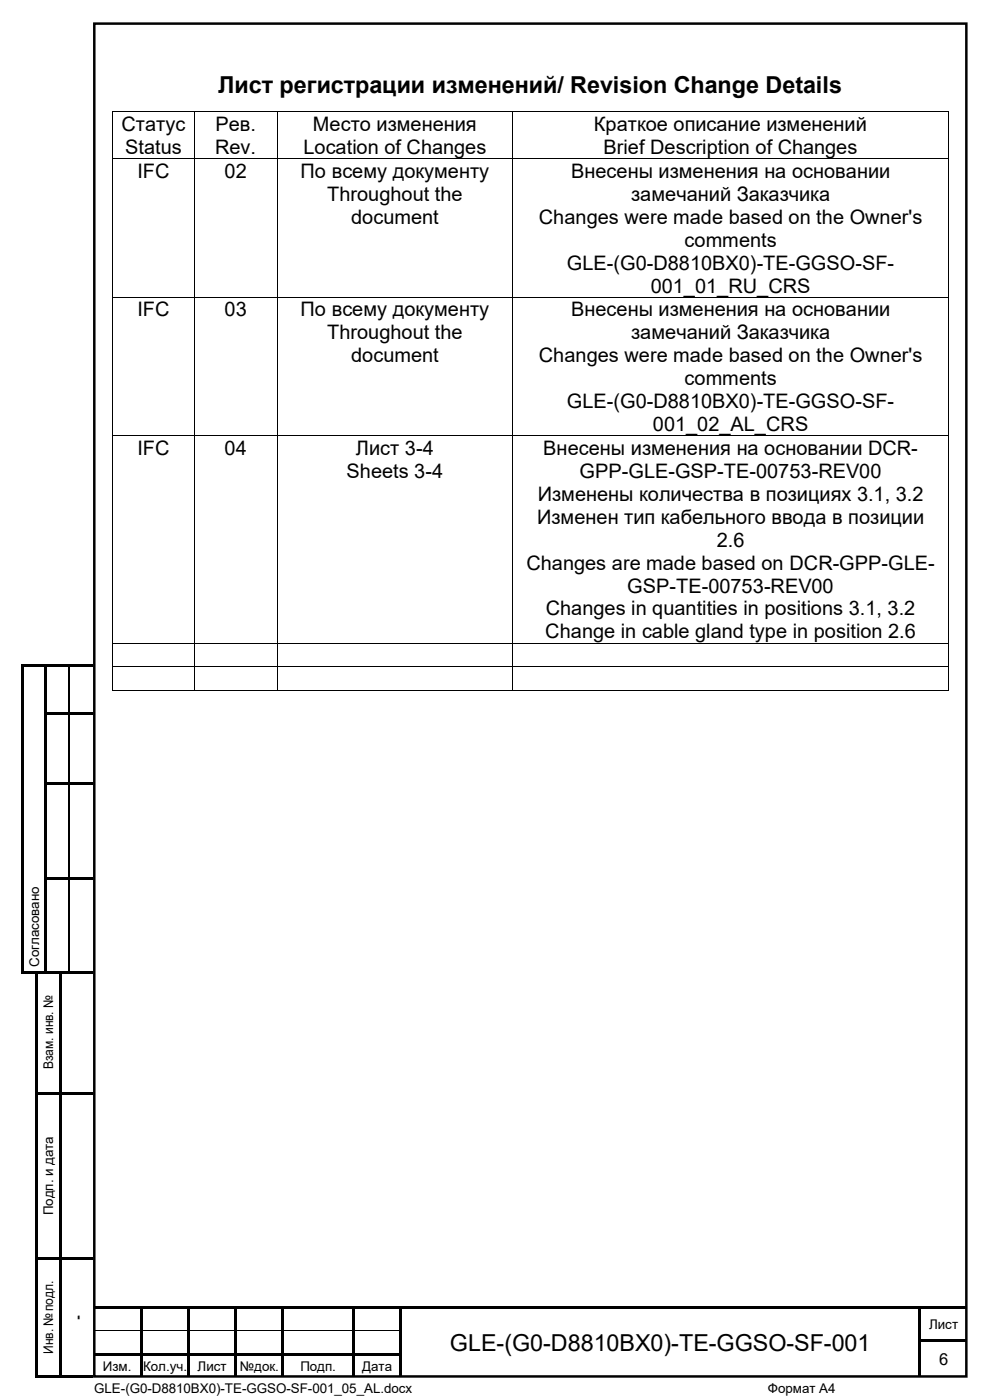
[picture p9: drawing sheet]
<svg xmlns="http://www.w3.org/2000/svg" width="210mm" height="297mm" viewBox="0 0 210 297" stroke-linecap="round" stroke-linejoin="round" font-family="sans-serif">
<defs><g id="words">
<g font-size="5">
<text x="46.3" y="19.6">Лист регистрации изменений/ Revision Change Details</text>
<text x="95.4" y="286.6">GLE-(G0-D8810BX0)-TE-GGSO-SF-001</text>
</g>
<g font-size="4.2">
<text x="25.8" y="27.8">Статус</text>
<text x="45.7" y="27.8">Рев.</text>
<text x="66.4" y="27.8">Место изменения</text>
<text x="126" y="27.8">Краткое описание изменений</text>
<text x="26.6" y="32.7">Status</text>
<text x="45.6" y="32.7">Rev.</text>
<text x="64.4" y="32.7">Location of Changes</text>
<text x="128" y="32.7">Brief Description of Changes</text>
<text x="29.1" y="37.7">IFC</text>
<text x="47.6" y="37.7">02</text>
<text x="63.8" y="37.7">По всему документу</text>
<text x="121.1" y="37.7">Внесены изменения на основании</text>
<text x="69.4" y="42.6">Throughout the</text>
<text x="74.5" y="47.5">document</text>
<text x="114.3" y="47.5">Changes were made based on the Owner's</text>
<text x="133.9" y="42.6">замечаний Заказчика</text>
<text x="145.2" y="52.3">comments</text>
<text x="120.3" y="57.2">GLE-(G0-D8810BX0)-TE-GGSO-SF-</text>
<text x="138" y="62.1">001_01_RU_CRS</text>
<text x="29.1" y="67.1">IFC</text>
<text x="47.6" y="67.1">03</text>
<text x="63.8" y="67.1">По всему документу</text>
<text x="69.4" y="72">Throughout the</text>
<text x="121.1" y="67.1">Внесены изменения на основании</text>
<text x="133.9" y="72">замечаний Заказчика</text>
<text x="74.5" y="76.8">document</text>
<text x="114.3" y="76.8">Changes were made based on the Owner's</text>
<text x="145.2" y="81.7">comments</text>
<text x="120.3" y="86.6">GLE-(G0-D8810BX0)-TE-GGSO-SF-</text>
<text x="138.5" y="91.4">001_02_AL_CRS</text>
<text x="29.1" y="96.5">IFC</text>
<text x="47.6" y="96.5">04</text>
<text x="73.5" y="101.4">Sheets 3-4</text>
<text x="75.5" y="96.5">Лист 3-4</text>
<text x="115.3" y="96.5">Внесены изменения на основании DCR-</text>
<text x="123" y="101.4">GPP-GLE-GSP-TE-00753-REV00</text>
<text x="114.1" y="106.2">Изменены количества в позициях 3.1, 3.2</text>
<text x="113.9" y="111.1">Изменен тип кабельного ввода в позиции</text>
<text x="152" y="116">2.6</text>
<text x="111.7" y="120.8">Changes are made based on DCR-GPP-GLE-</text>
<text x="133.1" y="125.7">GSP-TE-00753-REV00</text>
<text x="115.8" y="130.6">Changes in quantities in positions 3.1, 3.2</text>
<text x="115.7" y="135.4">Change in cable gland type in position 2.6</text>
</g>
<text font-size="3.5" x="199.2" y="289.6">6</text>
<g font-size="2.8">
<text x="8.3" y="205.1" transform="rotate(-90 8.3 205.1)">Согласовано</text>
<text x="11.3" y="226.9" transform="rotate(-90 11.3 226.9)">Взам. инв. №</text>
<text x="11.3" y="257.8" transform="rotate(-90 11.3 257.8)">Подп. и дата</text>
<text x="17.4" y="279.9" transform="rotate(-90 17.4 279.9)">-</text>
<text x="197.1" y="281.9">Лист</text>
<text x="11.3" y="287.2" transform="rotate(-90 11.3 287.2)">Инв. № подл.</text>
<text x="21.8" y="290.9">Изм.</text>
<text x="30.4" y="290.9">Кол.уч.</text>
<text x="41.9" y="290.9">Лист</text>
<text x="50.9" y="290.9">№док.</text>
<text x="63.7" y="290.9">Подп.</text>
<text x="76.9" y="290.9">Дата</text>
<text x="20" y="295.6">GLE-(G0-D8810BX0)-TE-GGSO-SF-001_05_AL.docx</text>
<text x="162.9" y="295.6">Формат A4</text>
</g>
</g></defs>
<path d="M20 5h185v287h-185z" fill="none" stroke="#000" stroke-width=".53"/>
<g fill="#000">
<path d="M23.8 23.7h.1v.1h-.1z" fill-rule="evenodd"/>
<path d="M23.8 23.7h.1v.1h-.1z" fill-rule="evenodd"/>
<path d="M23.8 33.6h.1v.1h-.1z" fill-rule="evenodd"/>
<path d="M41.2 23.7h.2v.1h-.2z" fill-rule="evenodd"/>
<path d="M41.2 33.6h.2v.1h-.2z" fill-rule="evenodd"/>
<path d="M58.7 23.7h.2v.1h-.2z" fill-rule="evenodd"/>
<path d="M58.7 33.6h.2v.1h-.2z" fill-rule="evenodd"/>
<path d="M108.7 23.7h.2v.1h-.2z" fill-rule="evenodd"/>
<path d="M108.7 33.6h.2v.1h-.2z" fill-rule="evenodd"/>
<path d="M201.1 23.7h.2v.1h-.2z" fill-rule="evenodd"/>
<path d="M201.1 23.7h.2v.1h-.2z" fill-rule="evenodd"/>
<path d="M201.1 33.6h.2v.1h-.2z" fill-rule="evenodd"/>
<path d="M23.8 63h.1v.1h-.1z" fill-rule="evenodd"/>
<path d="M41.2 63h.2v.1h-.2z" fill-rule="evenodd"/>
<path d="M58.7 63h.2v.1h-.2z" fill-rule="evenodd"/>
<path d="M108.7 63h.2v.1h-.2z" fill-rule="evenodd"/>
<path d="M201.1 63h.2v.1h-.2z" fill-rule="evenodd"/>
<path d="M23.8 92.3h.1v.2h-.1z" fill-rule="evenodd"/>
<path d="M41.2 92.3h.2v.2h-.2z" fill-rule="evenodd"/>
<path d="M58.7 92.3h.2v.2h-.2z" fill-rule="evenodd"/>
<path d="M108.7 92.3h.2v.2h-.2z" fill-rule="evenodd"/>
<path d="M201.1 92.3h.2v.2h-.2z" fill-rule="evenodd"/>
<path d="M23.8 136.3h.1v.2h-.1z" fill-rule="evenodd"/>
<path d="M41.2 136.3h.2v.2h-.2z" fill-rule="evenodd"/>
<path d="M58.7 136.3h.2v.2h-.2z" fill-rule="evenodd"/>
<path d="M108.7 136.3h.2v.2h-.2z" fill-rule="evenodd"/>
<path d="M201.1 136.3h.2v.2h-.2z" fill-rule="evenodd"/>
<path d="M4.5 141h.5v.6h-.5z" fill-rule="evenodd"/>
<path d="M4.5 141h.5v.5h-.5z" fill-rule="evenodd"/>
<path d="M4.5 141.6h.5v9.5h-.5z" fill-rule="evenodd"/>
<path d="M4.5 151.1h.5v.5h-.5z" fill-rule="evenodd"/>
<path d="M5 141h4.5v.5h-4.5z" fill-rule="evenodd"/>
<path d="M9.5 141.5l.5 .1z" fill-rule="evenodd"/>
<path d="M9.5 141h.5v.5h-.5z" fill-rule="evenodd"/>
<path d="M9.5 141.6h.5v9.5h-.5z" fill-rule="evenodd"/>
<path d="M9.5 151.1h.5v.5h-.5z" fill-rule="evenodd"/>
<path d="M10 141h4.6v.5h-4.6z" fill-rule="evenodd"/>
<path d="M10 151.1h4.6v.5h-4.6z" fill-rule="evenodd"/>
<path d="M14.6 141.5l.3 .1z" fill-rule="evenodd"/>
<path d="M14.6 141h.5v.5h-.5z" fill-rule="evenodd"/>
<path d="M14.6 151.6h.3z" fill-rule="evenodd"/>
<path d="M14.6 151.1h.5v.5h-.5z" fill-rule="evenodd"/>
<path d="M15.1 141h4.7v.5h-4.7z" fill-rule="evenodd"/>
<path d="M15.1 151.1h4.7v.5h-4.7z" fill-rule="evenodd"/>
<path d="M23.8 141.4h.1v.1h-.1z" fill-rule="evenodd"/>
<path d="M23.8 146.4h.1v.2h-.1z" fill-rule="evenodd"/>
<path d="M23.8 146.4h.1v.2h-.1z" fill-rule="evenodd"/>
<path d="M41.2 141.4h.2v.1h-.2z" fill-rule="evenodd"/>
<path d="M41.2 146.4h.2v.2h-.2z" fill-rule="evenodd"/>
<path d="M58.7 141.4h.2v.1h-.2z" fill-rule="evenodd"/>
<path d="M58.7 146.4h.2v.2h-.2z" fill-rule="evenodd"/>
<path d="M108.7 141.4h.2v.1h-.2z" fill-rule="evenodd"/>
<path d="M108.7 146.4h.2v.2h-.2z" fill-rule="evenodd"/>
<path d="M201.1 141.4h.2v.1h-.2z" fill-rule="evenodd"/>
<path d="M201.1 146.4h.2v.2h-.2z" fill-rule="evenodd"/>
<path d="M201.1 146.4h.2v.2h-.2z" fill-rule="evenodd"/>
<path d="M4.5 151.6h.5v14.5h-.5z" fill-rule="evenodd"/>
<path d="M4.5 166.1h.5v.5h-.5z" fill-rule="evenodd"/>
<path d="M9.5 151.6h.5v14.5h-.5z" fill-rule="evenodd"/>
<path d="M9.5 166.1h.5v.5h-.5z" fill-rule="evenodd"/>
<path d="M10 166.1h4.6v.5h-4.6z" fill-rule="evenodd"/>
<path d="M14.6 166.6h.3z" fill-rule="evenodd"/>
<path d="M14.6 166.1h.5v.5h-.5z" fill-rule="evenodd"/>
<path d="M15.1 166.1h4.7v.5h-4.7z" fill-rule="evenodd"/>
<path d="M4.5 166.6h.5v19.5h-.5z" fill-rule="evenodd"/>
<path d="M4.5 186.1h.5v.5h-.5z" fill-rule="evenodd"/>
<path d="M9.5 166.6h.5v19.5h-.5z" fill-rule="evenodd"/>
<path d="M9.5 186.1h.5v.5h-.5z" fill-rule="evenodd"/>
<path d="M10 186.1h4.6v.5h-4.6z" fill-rule="evenodd"/>
<path d="M14.6 186.6h.3z" fill-rule="evenodd"/>
<path d="M14.6 186.1h.5v.5h-.5z" fill-rule="evenodd"/>
<path d="M15.1 186.1h4.7v.5h-4.7z" fill-rule="evenodd"/>
<path d="M4.5 186.6h.5v19.5h-.5z" fill-rule="evenodd"/>
<path d="M4.5 206.1h.5v.6h-.5z" fill-rule="evenodd"/>
<path d="M4.5 206.1h.5v.6h-.5z" fill-rule="evenodd"/>
<path d="M5 206.1h4.5v.6h-4.5z" fill-rule="evenodd"/>
<path d="M9.5 186.6h.5v19.5h-.5z" fill-rule="evenodd"/>
<path d="M9.5 206.1h.5v.6h-.5z" fill-rule="evenodd"/>
<path d="M10 206.1h4.6v.6h-4.6z" fill-rule="evenodd"/>
<path d="M14.6 206.1h.5v.6h-.5z" fill-rule="evenodd"/>
<path d="M15.1 206.1h4.7v.6h-4.7z" fill-rule="evenodd"/>
<path d="M7.5 206.7h.5v25h-.5z" fill-rule="evenodd"/>
<path d="M7.5 231.7h.5v.5h-.5z" fill-rule="evenodd"/>
<path d="M8 231.7h4.5v.5h-4.5z" fill-rule="evenodd"/>
<path d="M12.5 206.7h.5v25h-.5z" fill-rule="evenodd"/>
<path d="M12.5 231.7h.5v.5h-.5z" fill-rule="evenodd"/>
<path d="M13 231.7h6.8v.5h-6.8z" fill-rule="evenodd"/>
<path d="M7.5 232.2h.5v34.5h-.5z" fill-rule="evenodd"/>
<path d="M7.5 266.7h.5v.5h-.5z" fill-rule="evenodd"/>
<path d="M8 266.7h4.5v.5h-4.5z" fill-rule="evenodd"/>
<path d="M12.5 232.2h.5v34.5h-.5z" fill-rule="evenodd"/>
<path d="M12.5 266.7h.5v.5h-.5z" fill-rule="evenodd"/>
<path d="M13 266.7h6.8v.5h-6.8z" fill-rule="evenodd"/>
<path d="M20 277.1h9.7v.5h-9.7z" fill-rule="evenodd"/>
<path d="M29.7 277.6h.5z" fill-rule="evenodd"/>
<path d="M29.7 277.1h.5v.5h-.5z" fill-rule="evenodd"/>
<path d="M30.2 277.1h9.6v.5h-9.6z" fill-rule="evenodd"/>
<path d="M39.8 277.6h.5z" fill-rule="evenodd"/>
<path d="M39.8 277.1h.5v.5h-.5z" fill-rule="evenodd"/>
<path d="M40.3 277.1h9.4v.5h-9.4z" fill-rule="evenodd"/>
<path d="M49.7 277.6h.6z" fill-rule="evenodd"/>
<path d="M49.7 277.1h.6v.5h-.6z" fill-rule="evenodd"/>
<path d="M50.3 277.1h9.4v.5h-9.4z" fill-rule="evenodd"/>
<path d="M59.7 277.6h.5z" fill-rule="evenodd"/>
<path d="M59.7 277.1h.5v.5h-.5z" fill-rule="evenodd"/>
<path d="M60.2 277.1h14.6v.5h-14.6z" fill-rule="evenodd"/>
<path d="M74.8 277.6h.5z" fill-rule="evenodd"/>
<path d="M74.8 277.1h.5v.5h-.5z" fill-rule="evenodd"/>
<path d="M75.3 277.1h9.5v.5h-9.5z" fill-rule="evenodd"/>
<path d="M84.8 277.6h.5z" fill-rule="evenodd"/>
<path d="M84.8 277.1h.5v.5h-.5z" fill-rule="evenodd"/>
<path d="M85.3 277.1h109.5v.5h-109.5z" fill-rule="evenodd"/>
<path d="M194.8 277.6h.5z" fill-rule="evenodd"/>
<path d="M194.8 277.1h.5v.5h-.5z" fill-rule="evenodd"/>
<path d="M195.3 277.1h9.8v.5h-9.8z" fill-rule="evenodd"/>
<path d="M7.5 267.2h.5v24.5h-.5z" fill-rule="evenodd"/>
<path d="M7.5 291.7h.5v.5h-.5z" fill-rule="evenodd"/>
<path d="M7.5 291.7h.5v.5h-.5z" fill-rule="evenodd"/>
<path d="M8 291.7h4.5v.5h-4.5z" fill-rule="evenodd"/>
<path d="M12.5 267.2h.5v24.5h-.5z" fill-rule="evenodd"/>
<path d="M12.5 291.7h.5v.5h-.5z" fill-rule="evenodd"/>
<path d="M13 291.7h6.8v.5h-6.8z" fill-rule="evenodd"/>
<path d="M20 287.1h9.7v.5h-9.7z" fill-rule="evenodd"/>
<path d="M29.7 277.6h.5v4.5h-.5z" fill-rule="evenodd"/>
<path d="M29.7 282.1h.5v.6h-.5z" fill-rule="evenodd"/>
<path d="M29.7 282.7h.5v1.4h-.5z" fill-rule="evenodd"/>
<path d="M29.7 284.1h.5v.5h-.5z" fill-rule="evenodd"/>
<path d="M29.7 284.6h.5v2.5h-.5z" fill-rule="evenodd"/>
<path d="M29.7 287.1h.5v.5h-.5z" fill-rule="evenodd"/>
<path d="M29.7 287.6h.5v4.5h-.5z" fill-rule="evenodd"/>
<path d="M30.2 287.1h9.6v.5h-9.6z" fill-rule="evenodd"/>
<path d="M39.8 277.6h.5v4.5h-.5z" fill-rule="evenodd"/>
<path d="M39.8 282.1h.5v.6h-.5z" fill-rule="evenodd"/>
<path d="M39.8 282.7h.5v1.4h-.5z" fill-rule="evenodd"/>
<path d="M39.8 284.1h.5v.5h-.5z" fill-rule="evenodd"/>
<path d="M39.8 284.6h.5v2.5h-.5z" fill-rule="evenodd"/>
<path d="M39.8 287.1h.5v.5h-.5z" fill-rule="evenodd"/>
<path d="M39.8 287.6h.5v4.5h-.5z" fill-rule="evenodd"/>
<path d="M40.3 287.1h9.4v.5h-9.4z" fill-rule="evenodd"/>
<path d="M49.7 277.6h.6v4.5h-.6z" fill-rule="evenodd"/>
<path d="M49.7 282.1h.6v.6h-.6z" fill-rule="evenodd"/>
<path d="M49.7 282.7h.6v1.4h-.6z" fill-rule="evenodd"/>
<path d="M49.7 284.1h.6v.5h-.6z" fill-rule="evenodd"/>
<path d="M49.7 284.6h.6v2.5h-.6z" fill-rule="evenodd"/>
<path d="M49.7 287.1h.6v.5h-.6z" fill-rule="evenodd"/>
<path d="M49.7 287.6h.6v4.5h-.6z" fill-rule="evenodd"/>
<path d="M50.3 287.1h9.4v.5h-9.4z" fill-rule="evenodd"/>
<path d="M59.7 277.6h.5v4.5h-.5z" fill-rule="evenodd"/>
<path d="M59.7 282.1h.5v.6h-.5z" fill-rule="evenodd"/>
<path d="M59.7 282.7h.5v1.4h-.5z" fill-rule="evenodd"/>
<path d="M59.7 284.1h.5v.5h-.5z" fill-rule="evenodd"/>
<path d="M59.7 284.6h.5v2.5h-.5z" fill-rule="evenodd"/>
<path d="M59.7 287.1h.5v.5h-.5z" fill-rule="evenodd"/>
<path d="M59.7 287.6h.5v4.5h-.5z" fill-rule="evenodd"/>
<path d="M60.2 287.1h14.6v.5h-14.6z" fill-rule="evenodd"/>
<path d="M74.8 277.6h.5v4.5h-.5z" fill-rule="evenodd"/>
<path d="M74.8 282.1h.5v.6h-.5z" fill-rule="evenodd"/>
<path d="M74.8 282.7h.5v1.4h-.5z" fill-rule="evenodd"/>
<path d="M74.8 284.1h.5v.5h-.5z" fill-rule="evenodd"/>
<path d="M74.8 284.6h.5v2.5h-.5z" fill-rule="evenodd"/>
<path d="M74.8 287.1h.5v.5h-.5z" fill-rule="evenodd"/>
<path d="M74.8 287.6h.5v4.5h-.5z" fill-rule="evenodd"/>
<path d="M75.3 287.1h9.5v.5h-9.5z" fill-rule="evenodd"/>
<path d="M84.8 277.6h.5v4.5h-.5z" fill-rule="evenodd"/>
<path d="M84.8 282.1h.5v.6h-.5z" fill-rule="evenodd"/>
<path d="M84.8 282.7h.5v1.4h-.5z" fill-rule="evenodd"/>
<path d="M84.8 284.1h.5v.5h-.5z" fill-rule="evenodd"/>
<path d="M84.8 284.6h.5v2.5h-.5z" fill-rule="evenodd"/>
<path d="M84.8 287.1h.5v.5h-.5z" fill-rule="evenodd"/>
<path d="M84.8 287.6h.5v4.5h-.5z" fill-rule="evenodd"/>
<path d="M194.8 277.6h.5v4.5h-.5z" fill-rule="evenodd"/>
<path d="M194.8 282.1h.5v.6h-.5z" fill-rule="evenodd"/>
<path d="M194.8 282.7h.5v1.4h-.5z" fill-rule="evenodd"/>
<path d="M194.8 284.1h.5v.5h-.5z" fill-rule="evenodd"/>
<path d="M194.8 284.6h.5v2.5h-.5z" fill-rule="evenodd"/>
<path d="M194.8 287.1h.5v.5h-.5z" fill-rule="evenodd"/>
<path d="M194.8 287.6h.5v4.5h-.5z" fill-rule="evenodd"/>
<path d="M195.3 284.1h9.8v.5h-9.8z" fill-rule="evenodd"/>
</g>
<g fill="none" stroke="#000" stroke-width=".21">
<path d="M23.8 23.8v9.8M23.8 33.7v29.3M23.9 23.7h17.3M23.9 33.7h17.3M41.3 23.8v9.8M41.3 33.7v29.3M41.4 23.7h17.3M41.4 33.7h17.3M58.8 23.8v9.8M58.8 33.7v29.3M58.9 23.7h49.8M58.9 33.7h49.8"/>
<path d="M108.8 23.8v9.8M108.8 33.7v29.3M108.9 23.7h92.2M108.9 33.7h92.2M201.2 23.8v9.8M201.2 33.7v29.3M23.8 63.1v29.2M23.9 63h17.3M41.3 63.1v29.2M41.4 63h17.3M58.8 63.1v29.2M58.9 63h49.8"/>
<path d="M108.8 63.1v29.2M108.9 63h92.2M201.2 63.1v29.2M23.8 92.5v43.8M23.9 92.4h17.3M41.3 92.5v43.8M41.4 92.4h17.3M58.8 92.5v43.8M58.9 92.4h49.8M108.8 92.5v43.8M108.9 92.4h92.2M201.2 92.5v43.8"/>
<path d="M23.8 136.5v4.9M23.9 136.4h17.3M41.3 136.5v4.9M41.4 136.4h17.3M58.8 136.5v4.9M58.9 136.4h49.8M108.8 136.5v4.9M108.9 136.4h92.2M201.2 136.5v4.9M23.8 141.5v4.9M23.9 141.5h17.3M23.9 146.5h17.3"/>
<path d="M41.3 141.5v4.9M41.4 141.5h17.3M41.4 146.5h17.3M58.8 141.5v4.9M58.9 141.5h49.8M58.9 146.5h49.8M108.8 141.5v4.9M108.9 141.5h92.2M108.9 146.5h92.2M201.2 141.5v4.9M20 282.2h9.7M30.2 282.2h9.6"/>
<path d="M40.3 282.2h9.4M50.3 282.2h9.4M60.2 282.2h14.6M75.3 282.2h9.5"/>
</g>
<path d="M14.7 141.6v9.5M14.7 151.6v14.5M14.7 166.6v19.5M14.7 186.6v19.5" fill="none" stroke="#000" stroke-width=".25"/>
<use href="#words"/>
</svg>
